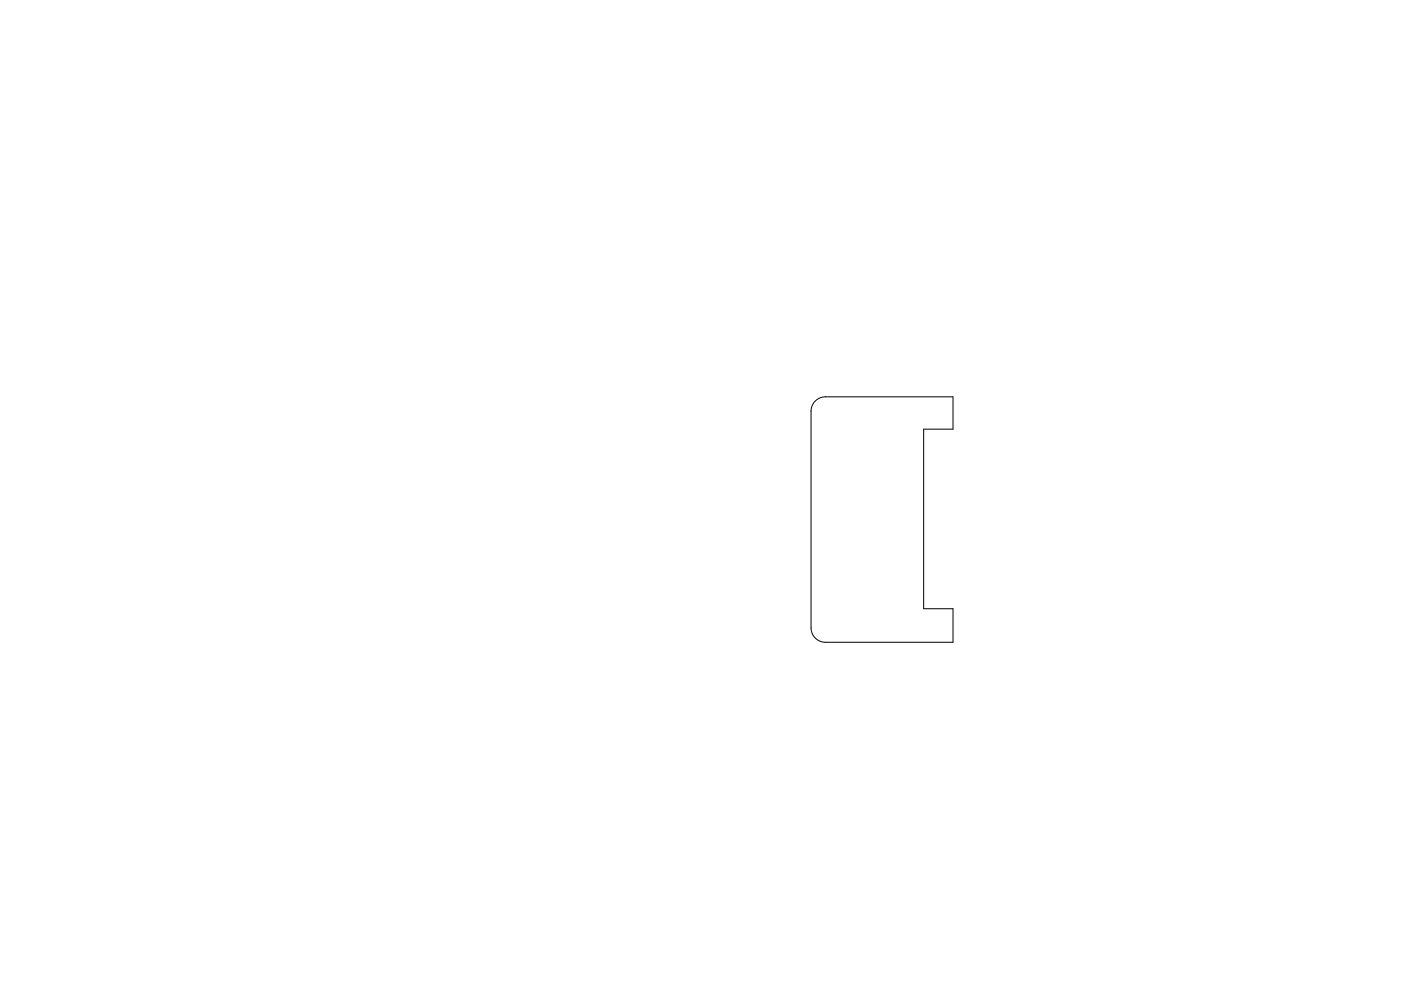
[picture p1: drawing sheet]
<svg xmlns="http://www.w3.org/2000/svg" width="297mm" height="210mm" viewBox="0 0 297 210" stroke-linecap="round" stroke-linejoin="round" font-family="sans-serif">
<path d="M172.9 85.1a3 3 0 0 1 2.1-.9h27.1v6.9h-6.3v38.1h6.3v7.1h-27.1a3 3 0 0 1-3-3.1v-46a3 3 0 0 1 .9-2.1z" fill="none" stroke="#000" stroke-width=".21"/>
</svg>
